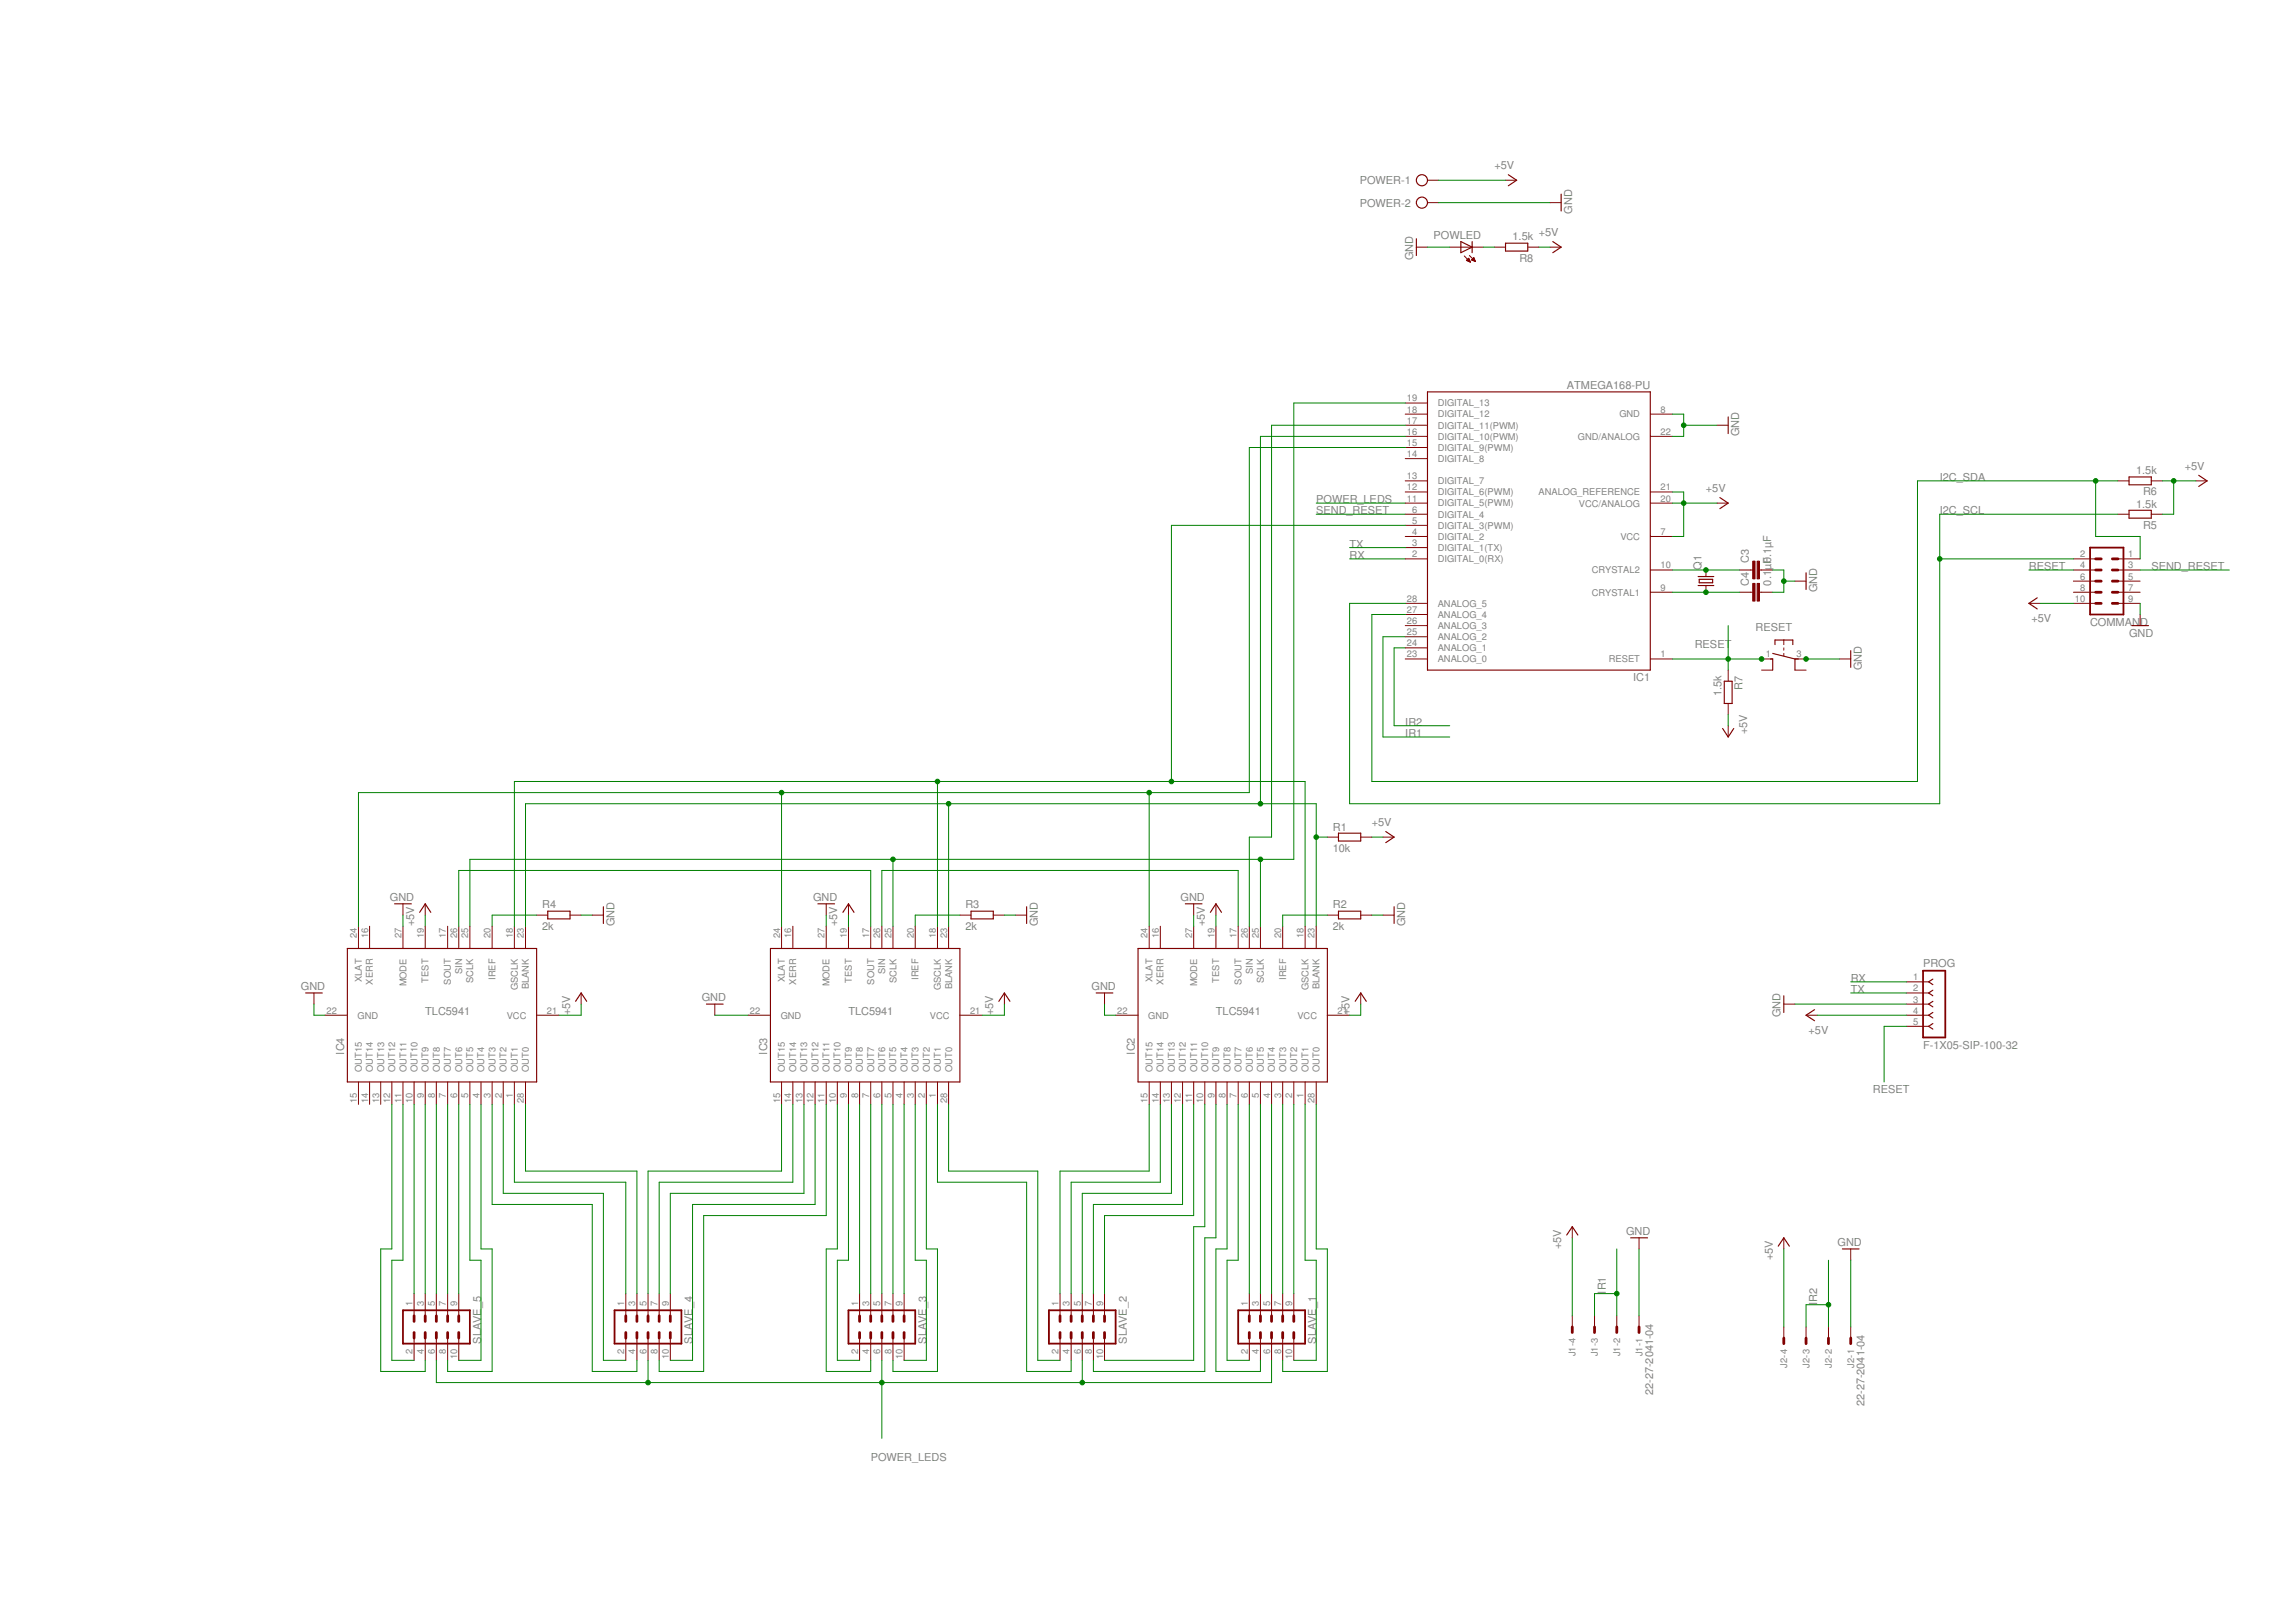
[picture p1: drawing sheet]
<svg xmlns="http://www.w3.org/2000/svg" width="297mm" height="210mm" viewBox="0 0 297 210" stroke-linecap="round" stroke-linejoin="round" font-family="sans-serif">
<defs><g id="words">
<g font-size="1.4" fill="#808080">
<text x="175.9" y="23.8">POWER-1</text>
<text x="193.3" y="21.9">+5V</text>
<text x="175.9" y="26.7">POWER-2</text>
<text x="203.4" y="27.7" transform="rotate(-90 203.4 27.7)">GND</text>
<text x="182.8" y="33.7" transform="rotate(-90 182.8 33.7)">GND</text>
<text x="185.5" y="31">POWLED</text>
<text x="195.7" y="31.1">1.5k</text>
<text x="196.6" y="33.8">R8</text>
<text x="199.1" y="30.5">+5V</text>
<text x="202.7" y="50.3">ATMEGA168-PU</text>
<text x="225" y="56.5" transform="rotate(-90 225 56.5)">GND</text>
<text x="170.3" y="65.1">POWER_LEDS</text>
<text x="220.7" y="63.7">+5V</text>
<text x="251" y="62.2">I2C_SDA</text>
<text x="276.4" y="65.7">1.5k</text>
<text x="276.4" y="61.4">1.5k</text>
<text x="277.2" y="64.1">R6</text>
<text x="282.6" y="60.8">+5V</text>
<text x="170.3" y="66.6">SEND_RESET</text>
<text x="174.6" y="70.9">TX</text>
<text x="251" y="66.6">I</text>
<text x="251.4" y="66.6">2C_SCL</text>
<text x="277.2" y="68.4">R5</text>
<text x="174.6" y="72.3">RX</text>
<text x="220.1" y="73.8" transform="rotate(-90 220.1 73.8)">Q1</text>
<text x="226.2" y="75.8" transform="rotate(-90 226.2 75.8)">C4</text>
<text x="226.2" y="72.9" transform="rotate(-90 226.2 72.9)">C3</text>
<text x="229.1" y="75.8" transform="rotate(-90 229.1 75.8)">0.1µF</text>
<text x="229.1" y="72.9" transform="rotate(-90 229.1 72.9)">0.1µF</text>
<text x="235.1" y="76.6" transform="rotate(-90 235.1 76.6)">GND</text>
<text x="262.5" y="73.8">RESET</text>
<text x="278.3" y="73.8">SEND_RESET</text>
<text x="219.3" y="83.8">RESET</text>
<text x="227.1" y="81.7">RESET</text>
<text x="262.8" y="80.5">+5V</text>
<text x="270.4" y="81">COMMAND</text>
<text x="275.4" y="82.4">GND</text>
<text x="211.3" y="88.2">IC1</text>
<text x="225.4" y="89.2" transform="rotate(-90 225.4 89.2)">R7</text>
<text x="240.9" y="86.7" transform="rotate(-90 240.9 86.7)">GND</text>
<text x="181.8" y="93.9">IR2</text>
<text x="181.8" y="95.4">IR1</text>
<text x="222.7" y="90.1" transform="rotate(-90 222.7 90.1)">1.5k</text>
<text x="226" y="95" transform="rotate(-90 226 95)">+5V</text>
<text x="172.4" y="107.5">R1</text>
<text x="177.5" y="106.9">+5V</text>
<text x="172.4" y="110.2">10k</text>
<text x="50.4" y="116.6">GND</text>
<text x="53.6" y="119.9" transform="rotate(-90 53.6 119.9)">+5V</text>
<text x="70.1" y="117.6">R4</text>
<text x="79.5" y="119.9" transform="rotate(-90 79.5 119.9)">GND</text>
<text x="105.2" y="116.6">GND</text>
<text x="108.3" y="119.9" transform="rotate(-90 108.3 119.9)">+5V</text>
<text x="124.9" y="117.6">R3</text>
<text x="134.3" y="119.9" transform="rotate(-90 134.3 119.9)">GND</text>
<text x="152.7" y="116.6">GND</text>
<text x="155.9" y="119.9" transform="rotate(-90 155.9 119.9)">+5V</text>
<text x="172.4" y="117.6">R2</text>
<text x="181.8" y="119.9" transform="rotate(-90 181.8 119.9)">GND</text>
<text x="70.1" y="120.3">2k</text>
<text x="124.9" y="120.3">2k</text>
<text x="172.4" y="120.3">2k</text>
<text x="248.8" y="125.2">PROG</text>
<text x="38.9" y="128.1">GND</text>
<text x="55" y="131.4">TLC5941</text>
<text x="73.7" y="131.4" transform="rotate(-90 73.7 131.4)">+5V</text>
<text x="90.8" y="129.5">GND</text>
<text x="109.8" y="131.4">TLC5941</text>
<text x="128.5" y="131.4" transform="rotate(-90 128.5 131.4)">+5V</text>
<text x="141.2" y="128.1">GND</text>
<text x="157.3" y="131.4">TLC5941</text>
<text x="174.6" y="131.4" transform="rotate(-90 174.6 131.4)">+5V</text>
<text x="230.4" y="131.6" transform="rotate(-90 230.4 131.6)">GND</text>
<text x="239.4" y="127.1">RX</text>
<text x="239.4" y="128.5">TX</text>
<text x="44.5" y="136.5" transform="rotate(-90 44.5 136.5)">IC4</text>
<text x="99.3" y="136.5" transform="rotate(-90 99.3 136.5)">IC3</text>
<text x="146.8" y="136.5" transform="rotate(-90 146.8 136.5)">IC2</text>
<text x="234" y="133.8">+5V</text>
<text x="248.8" y="135.7">F-1X05-SIP-100-32</text>
<text x="242.3" y="141.5">RESET</text>
<text x="202" y="161.6" transform="rotate(-90 202 161.6)">+5V</text>
<text x="210.4" y="159.8">GND</text>
<text x="237.7" y="161.2">GND</text>
<text x="207.7" y="167.4" transform="rotate(-90 207.7 167.4)">I</text>
<text x="207.7" y="167" transform="rotate(-90 207.7 167)">R1</text>
<text x="229.3" y="163.1" transform="rotate(-90 229.3 163.1)">+5V</text>
<text x="62.2" y="173.9" transform="rotate(-90 62.2 173.9)">SLAVE_5</text>
<text x="89.6" y="173.9" transform="rotate(-90 89.6 173.9)">SLAVE_4</text>
<text x="119.9" y="173.9" transform="rotate(-90 119.9 173.9)">SLAVE_3</text>
<text x="145.8" y="173.9" transform="rotate(-90 145.8 173.9)">SLAVE_2</text>
<text x="170.3" y="173.9" transform="rotate(-90 170.3 173.9)">SLAVE_1</text>
<text x="235.1" y="168.8" transform="rotate(-90 235.1 168.8)">I</text>
<text x="235.1" y="168.4" transform="rotate(-90 235.1 168.4)">R2</text>
<text x="213.9" y="180.5" transform="rotate(-90 213.9 180.5)">22-27-2041-04</text>
<text x="241.2" y="182" transform="rotate(-90 241.2 182)">22-27-2041-04</text>
<text x="112.6" y="189">POWER_LEDS</text>
</g>
<g font-size="1.2" fill="#808080">
<text x="182" y="51.9">19</text>
<text x="182" y="53.4">18</text>
<text x="186" y="52.6">DIGITAL_13</text>
<text x="214.8" y="53.4">8</text>
<text x="182" y="54.8">17</text>
<text x="182" y="56.3">16</text>
<text x="182" y="57.7">15</text>
<text x="182" y="59.1">14</text>
<text x="186" y="54">DIGITAL_12</text>
<text x="186" y="55.5">DIGITAL_11(PWM)</text>
<text x="186" y="56.9">DIGITAL_10(PWM)</text>
<text x="186" y="58.3">DIGITAL_9(PWM)</text>
<text x="186" y="59.8">DIGITAL_8</text>
<text x="204.1" y="56.9">GND/ANALOG</text>
<text x="209.5" y="54">GND</text>
<text x="214.8" y="56.3">22</text>
<text x="182" y="62">13</text>
<text x="182" y="63.5">12</text>
<text x="182" y="64.9">11</text>
<text x="186" y="62.7">DIGITAL_7</text>
<text x="186" y="64.1">DIGITAL_6(PWM)</text>
<text x="186" y="65.5">DIGITAL_5(PWM)</text>
<text x="199" y="64.1">ANALOG_REFERENCE</text>
<text x="204.3" y="65.5">VCC/ANALOG</text>
<text x="214.8" y="63.5">21</text>
<text x="214.8" y="64.9">20</text>
<text x="182.7" y="66.4">6</text>
<text x="182.7" y="67.8">5</text>
<text x="182.7" y="69.2">4</text>
<text x="182.7" y="70.7">3</text>
<text x="186" y="67">DIGITAL_4</text>
<text x="186" y="68.4">DIGITAL_3(PWM)</text>
<text x="186" y="69.9">DIGITAL_2</text>
<text x="186" y="71.3">DIGITAL_1(TX)</text>
<text x="209.6" y="69.9">VCC</text>
<text x="214.8" y="69.2">7</text>
<text x="182" y="77.9">28</text>
<text x="182.7" y="72.1">2</text>
<text x="186" y="72.7">DIGITAL_0(RX)</text>
<text x="205.9" y="74.2">CRYSTAL2</text>
<text x="205.9" y="77.1">CRYSTAL1</text>
<text x="214.8" y="73.6">10</text>
<text x="214.8" y="76.4">9</text>
<text x="268.4" y="77.9">10</text>
<text x="269.1" y="72.1">2</text>
<text x="269.1" y="73.6">4</text>
<text x="269.1" y="75">6</text>
<text x="269.1" y="76.4">8</text>
<text x="275.3" y="72.1">1</text>
<text x="275.3" y="73.6">3</text>
<text x="275.3" y="75">5</text>
<text x="275.3" y="76.4">7</text>
<text x="275.3" y="77.9">9</text>
<text x="182" y="79.3">27</text>
<text x="182" y="80.8">26</text>
<text x="182" y="82.2">25</text>
<text x="182" y="83.6">24</text>
<text x="186" y="78.5">ANALOG_5</text>
<text x="186" y="80">ANALOG_4</text>
<text x="186" y="81.4">ANALOG_3</text>
<text x="186" y="82.8">ANALOG_2</text>
<text x="182" y="85.1">23</text>
<text x="186" y="84.3">ANALOG_1</text>
<text x="186" y="85.7">ANALOG_0</text>
<text x="208.1" y="85.7">RESET</text>
<text x="214.8" y="85.1">1</text>
<text x="228.5" y="85.1">1</text>
<text x="232.4" y="85.1">3</text>
<text x="46.2" y="121.4" transform="rotate(-90 46.2 121.4)">24</text>
<text x="47.6" y="121.4" transform="rotate(-90 47.6 121.4)">16</text>
<text x="51.9" y="121.4" transform="rotate(-90 51.9 121.4)">27</text>
<text x="54.8" y="121.4" transform="rotate(-90 54.8 121.4)">19</text>
<text x="57.7" y="121.4" transform="rotate(-90 57.7 121.4)">17</text>
<text x="59.1" y="121.4" transform="rotate(-90 59.1 121.4)">26</text>
<text x="60.6" y="121.4" transform="rotate(-90 60.6 121.4)">25</text>
<text x="63.5" y="121.4" transform="rotate(-90 63.5 121.4)">20</text>
<text x="66.3" y="121.4" transform="rotate(-90 66.3 121.4)">18</text>
<text x="67.8" y="121.4" transform="rotate(-90 67.8 121.4)">23</text>
<text x="100.9" y="121.4" transform="rotate(-90 100.9 121.4)">24</text>
<text x="102.4" y="121.4" transform="rotate(-90 102.4 121.4)">16</text>
<text x="106.7" y="121.4" transform="rotate(-90 106.7 121.4)">27</text>
<text x="109.6" y="121.4" transform="rotate(-90 109.6 121.4)">19</text>
<text x="112.4" y="121.4" transform="rotate(-90 112.4 121.4)">17</text>
<text x="113.9" y="121.4" transform="rotate(-90 113.9 121.4)">26</text>
<text x="115.3" y="121.4" transform="rotate(-90 115.3 121.4)">25</text>
<text x="118.2" y="121.4" transform="rotate(-90 118.2 121.4)">20</text>
<text x="121.1" y="121.4" transform="rotate(-90 121.1 121.4)">18</text>
<text x="122.5" y="121.4" transform="rotate(-90 122.5 121.4)">23</text>
<text x="148.5" y="121.4" transform="rotate(-90 148.5 121.4)">24</text>
<text x="149.9" y="121.4" transform="rotate(-90 149.9 121.4)">16</text>
<text x="154.2" y="121.4" transform="rotate(-90 154.2 121.4)">27</text>
<text x="157.1" y="121.4" transform="rotate(-90 157.1 121.4)">19</text>
<text x="160" y="121.4" transform="rotate(-90 160 121.4)">17</text>
<text x="161.4" y="121.4" transform="rotate(-90 161.4 121.4)">26</text>
<text x="162.9" y="121.4" transform="rotate(-90 162.9 121.4)">25</text>
<text x="165.8" y="121.4" transform="rotate(-90 165.8 121.4)">20</text>
<text x="168.6" y="121.4" transform="rotate(-90 168.6 121.4)">18</text>
<text x="170.1" y="121.4" transform="rotate(-90 170.1 121.4)">23</text>
<text x="42.3" y="131.2">22</text>
<text x="46.3" y="131.8">GND</text>
<text x="46.8" y="127.1" transform="rotate(-90 46.8 127.1)">XLAT</text>
<text x="48.3" y="127.4" transform="rotate(-90 48.3 127.4)">XERR</text>
<text x="52.6" y="127.7" transform="rotate(-90 52.6 127.7)">MODE</text>
<text x="55.5" y="127.2" transform="rotate(-90 55.5 127.2)">TEST</text>
<text x="58.3" y="127.4" transform="rotate(-90 58.3 127.4)">SOUT</text>
<text x="59.8" y="126.1" transform="rotate(-90 59.8 126.1)">SIN</text>
<text x="61.2" y="127.2" transform="rotate(-90 61.2 127.2)">SCLK</text>
<text x="64.1" y="126.8" transform="rotate(-90 64.1 126.8)">IREF</text>
<text x="65.6" y="131.8">VCC</text>
<text x="67" y="128.1" transform="rotate(-90 67 128.1)">GSCLK</text>
<text x="68.4" y="128" transform="rotate(-90 68.4 128)">BLANK</text>
<text x="70.8" y="131.2">21</text>
<text x="97" y="131.2">22</text>
<text x="101" y="131.8">GND</text>
<text x="101.6" y="127.1" transform="rotate(-90 101.6 127.1)">XLAT</text>
<text x="103" y="127.4" transform="rotate(-90 103 127.4)">XERR</text>
<text x="107.3" y="127.7" transform="rotate(-90 107.3 127.7)">MODE</text>
<text x="110.2" y="127.2" transform="rotate(-90 110.2 127.2)">TEST</text>
<text x="113.1" y="127.4" transform="rotate(-90 113.1 127.4)">SOUT</text>
<text x="114.5" y="126.1" transform="rotate(-90 114.5 126.1)">SIN</text>
<text x="116" y="127.2" transform="rotate(-90 116 127.2)">SCLK</text>
<text x="118.8" y="126.8" transform="rotate(-90 118.8 126.8)">IREF</text>
<text x="120.3" y="131.8">VCC</text>
<text x="121.7" y="128.1" transform="rotate(-90 121.7 128.1)">GSCLK</text>
<text x="123.2" y="128" transform="rotate(-90 123.2 128)">BLANK</text>
<text x="125.5" y="131.2">21</text>
<text x="144.5" y="131.2">22</text>
<text x="148.5" y="131.8">GND</text>
<text x="149.1" y="127.1" transform="rotate(-90 149.1 127.1)">XLAT</text>
<text x="150.5" y="127.4" transform="rotate(-90 150.5 127.4)">XERR</text>
<text x="154.9" y="127.7" transform="rotate(-90 154.9 127.7)">MODE</text>
<text x="157.7" y="127.2" transform="rotate(-90 157.7 127.2)">TEST</text>
<text x="160.6" y="127.4" transform="rotate(-90 160.6 127.4)">SOUT</text>
<text x="162.1" y="126.1" transform="rotate(-90 162.1 126.1)">SIN</text>
<text x="163.5" y="127.2" transform="rotate(-90 163.5 127.2)">SCLK</text>
<text x="166.4" y="126.8" transform="rotate(-90 166.4 126.8)">IREF</text>
<text x="167.8" y="131.8">VCC</text>
<text x="169.3" y="128.1" transform="rotate(-90 169.3 128.1)">GSCLK</text>
<text x="170.7" y="128" transform="rotate(-90 170.7 128)">BLANK</text>
<text x="173" y="131.2">21</text>
<text x="247.5" y="126.9">1</text>
<text x="247.5" y="128.3">2</text>
<text x="247.5" y="129.7">3</text>
<text x="247.5" y="131.2">4</text>
<text x="247.5" y="132.6">5</text>
<text x="46.2" y="142.7" transform="rotate(-90 46.2 142.7)">15</text>
<text x="46.8" y="138.7" transform="rotate(-90 46.8 138.7)">OUT15</text>
<text x="47.6" y="142.7" transform="rotate(-90 47.6 142.7)">14</text>
<text x="48.2" y="138.7" transform="rotate(-90 48.2 138.7)">OUT14</text>
<text x="49.1" y="142.7" transform="rotate(-90 49.1 142.7)">13</text>
<text x="49.7" y="138.7" transform="rotate(-90 49.7 138.7)">OUT13</text>
<text x="50.5" y="142.7" transform="rotate(-90 50.5 142.7)">12</text>
<text x="51.1" y="138.7" transform="rotate(-90 51.1 138.7)">OUT12</text>
<text x="51.9" y="142.7" transform="rotate(-90 51.9 142.7)">11</text>
<text x="52.6" y="138.7" transform="rotate(-90 52.6 138.7)">OUT11</text>
<text x="53.4" y="142.7" transform="rotate(-90 53.4 142.7)">10</text>
<text x="54" y="138.7" transform="rotate(-90 54 138.7)">OUT10</text>
<text x="54.8" y="142" transform="rotate(-90 54.8 142)">9</text>
<text x="55.5" y="138.7" transform="rotate(-90 55.5 138.7)">OUT9</text>
<text x="56.3" y="142" transform="rotate(-90 56.3 142)">8</text>
<text x="56.9" y="138.7" transform="rotate(-90 56.9 138.7)">OUT8</text>
<text x="57.7" y="142" transform="rotate(-90 57.7 142)">7</text>
<text x="58.3" y="138.7" transform="rotate(-90 58.3 138.7)">OUT7</text>
<text x="59.1" y="142" transform="rotate(-90 59.1 142)">6</text>
<text x="59.8" y="138.7" transform="rotate(-90 59.8 138.7)">OUT6</text>
<text x="60.6" y="142" transform="rotate(-90 60.6 142)">5</text>
<text x="61.2" y="138.7" transform="rotate(-90 61.2 138.7)">OUT5</text>
<text x="62" y="142" transform="rotate(-90 62 142)">4</text>
<text x="62.7" y="138.7" transform="rotate(-90 62.7 138.7)">OUT4</text>
<text x="63.5" y="142" transform="rotate(-90 63.5 142)">3</text>
<text x="64.1" y="138.7" transform="rotate(-90 64.1 138.7)">OUT3</text>
<text x="64.9" y="142" transform="rotate(-90 64.9 142)">2</text>
<text x="65.5" y="138.7" transform="rotate(-90 65.5 138.7)">OUT2</text>
<text x="66.3" y="142" transform="rotate(-90 66.3 142)">1</text>
<text x="67" y="138.7" transform="rotate(-90 67 138.7)">OUT1</text>
<text x="67.8" y="142.7" transform="rotate(-90 67.8 142.7)">28</text>
<text x="68.4" y="138.7" transform="rotate(-90 68.4 138.7)">OUT0</text>
<text x="100.9" y="142.7" transform="rotate(-90 100.9 142.7)">15</text>
<text x="101.6" y="138.7" transform="rotate(-90 101.6 138.7)">OUT15</text>
<text x="102.4" y="142.7" transform="rotate(-90 102.4 142.7)">14</text>
<text x="103" y="138.7" transform="rotate(-90 103 138.7)">OUT14</text>
<text x="103.8" y="142.7" transform="rotate(-90 103.8 142.7)">13</text>
<text x="104.4" y="138.7" transform="rotate(-90 104.4 138.7)">OUT13</text>
<text x="105.2" y="142.7" transform="rotate(-90 105.2 142.7)">12</text>
<text x="105.9" y="138.7" transform="rotate(-90 105.9 138.7)">OUT12</text>
<text x="106.7" y="142.7" transform="rotate(-90 106.7 142.7)">11</text>
<text x="107.3" y="138.7" transform="rotate(-90 107.3 138.7)">OUT11</text>
<text x="108.1" y="142.7" transform="rotate(-90 108.1 142.7)">10</text>
<text x="108.8" y="138.7" transform="rotate(-90 108.8 138.7)">OUT10</text>
<text x="109.6" y="142" transform="rotate(-90 109.6 142)">9</text>
<text x="110.2" y="138.7" transform="rotate(-90 110.2 138.7)">OUT9</text>
<text x="111" y="142" transform="rotate(-90 111 142)">8</text>
<text x="111.6" y="138.7" transform="rotate(-90 111.6 138.7)">OUT8</text>
<text x="112.4" y="142" transform="rotate(-90 112.4 142)">7</text>
<text x="113.1" y="138.7" transform="rotate(-90 113.1 138.7)">OUT7</text>
<text x="113.9" y="142" transform="rotate(-90 113.9 142)">6</text>
<text x="114.5" y="138.7" transform="rotate(-90 114.5 138.7)">OUT6</text>
<text x="115.3" y="142" transform="rotate(-90 115.3 142)">5</text>
<text x="116" y="138.7" transform="rotate(-90 116 138.7)">OUT5</text>
<text x="116.8" y="142" transform="rotate(-90 116.8 142)">4</text>
<text x="117.4" y="138.7" transform="rotate(-90 117.4 138.7)">OUT4</text>
<text x="118.2" y="142" transform="rotate(-90 118.2 142)">3</text>
<text x="118.8" y="138.7" transform="rotate(-90 118.8 138.7)">OUT3</text>
<text x="119.6" y="142" transform="rotate(-90 119.6 142)">2</text>
<text x="120.3" y="138.7" transform="rotate(-90 120.3 138.7)">OUT2</text>
<text x="121.1" y="142" transform="rotate(-90 121.1 142)">1</text>
<text x="121.7" y="138.7" transform="rotate(-90 121.7 138.7)">OUT1</text>
<text x="122.5" y="142.7" transform="rotate(-90 122.5 142.7)">28</text>
<text x="123.2" y="138.7" transform="rotate(-90 123.2 138.7)">OUT0</text>
<text x="148.5" y="142.7" transform="rotate(-90 148.5 142.7)">15</text>
<text x="149.1" y="138.7" transform="rotate(-90 149.1 138.7)">OUT15</text>
<text x="149.9" y="142.7" transform="rotate(-90 149.9 142.7)">14</text>
<text x="150.5" y="138.7" transform="rotate(-90 150.5 138.7)">OUT14</text>
<text x="151.3" y="142.7" transform="rotate(-90 151.3 142.7)">13</text>
<text x="152" y="138.7" transform="rotate(-90 152 138.7)">OUT13</text>
<text x="152.8" y="142.7" transform="rotate(-90 152.8 142.7)">12</text>
<text x="153.4" y="138.7" transform="rotate(-90 153.4 138.7)">OUT12</text>
<text x="154.2" y="142.7" transform="rotate(-90 154.2 142.7)">11</text>
<text x="154.9" y="138.7" transform="rotate(-90 154.9 138.7)">OUT11</text>
<text x="155.7" y="142.7" transform="rotate(-90 155.7 142.7)">10</text>
<text x="156.3" y="138.7" transform="rotate(-90 156.3 138.7)">OUT10</text>
<text x="157.1" y="142" transform="rotate(-90 157.1 142)">9</text>
<text x="157.7" y="138.7" transform="rotate(-90 157.7 138.7)">OUT9</text>
<text x="158.5" y="142" transform="rotate(-90 158.5 142)">8</text>
<text x="159.2" y="138.7" transform="rotate(-90 159.2 138.7)">OUT8</text>
<text x="160" y="142" transform="rotate(-90 160 142)">7</text>
<text x="160.6" y="138.7" transform="rotate(-90 160.6 138.7)">OUT7</text>
<text x="161.4" y="142" transform="rotate(-90 161.4 142)">6</text>
<text x="162.1" y="138.7" transform="rotate(-90 162.1 138.7)">OUT6</text>
<text x="162.9" y="142" transform="rotate(-90 162.9 142)">5</text>
<text x="163.5" y="138.7" transform="rotate(-90 163.5 138.7)">OUT5</text>
<text x="164.3" y="142" transform="rotate(-90 164.3 142)">4</text>
<text x="164.9" y="138.7" transform="rotate(-90 164.9 138.7)">OUT4</text>
<text x="165.8" y="142" transform="rotate(-90 165.8 142)">3</text>
<text x="166.4" y="138.7" transform="rotate(-90 166.4 138.7)">OUT3</text>
<text x="167.2" y="142" transform="rotate(-90 167.2 142)">2</text>
<text x="167.8" y="138.7" transform="rotate(-90 167.8 138.7)">OUT2</text>
<text x="168.6" y="142" transform="rotate(-90 168.6 142)">1</text>
<text x="169.3" y="138.7" transform="rotate(-90 169.3 138.7)">OUT1</text>
<text x="170.1" y="142.7" transform="rotate(-90 170.1 142.7)">28</text>
<text x="170.7" y="138.7" transform="rotate(-90 170.7 138.7)">OUT0</text>
<text x="53.4" y="169" transform="rotate(-90 53.4 169)">1</text>
<text x="54.8" y="169" transform="rotate(-90 54.8 169)">3</text>
<text x="56.3" y="169" transform="rotate(-90 56.3 169)">5</text>
<text x="57.7" y="169" transform="rotate(-90 57.7 169)">7</text>
<text x="59.1" y="169" transform="rotate(-90 59.1 169)">9</text>
<text x="80.8" y="169" transform="rotate(-90 80.8 169)">1</text>
<text x="82.2" y="169" transform="rotate(-90 82.2 169)">3</text>
<text x="83.6" y="169" transform="rotate(-90 83.6 169)">5</text>
<text x="85.1" y="169" transform="rotate(-90 85.1 169)">7</text>
<text x="86.5" y="169" transform="rotate(-90 86.5 169)">9</text>
<text x="111" y="169" transform="rotate(-90 111 169)">1</text>
<text x="112.4" y="169" transform="rotate(-90 112.4 169)">3</text>
<text x="113.9" y="169" transform="rotate(-90 113.9 169)">5</text>
<text x="115.3" y="169" transform="rotate(-90 115.3 169)">7</text>
<text x="116.8" y="169" transform="rotate(-90 116.8 169)">9</text>
<text x="136.9" y="169" transform="rotate(-90 136.9 169)">1</text>
<text x="138.4" y="169" transform="rotate(-90 138.4 169)">3</text>
<text x="139.8" y="169" transform="rotate(-90 139.8 169)">5</text>
<text x="141.3" y="169" transform="rotate(-90 141.3 169)">7</text>
<text x="142.7" y="169" transform="rotate(-90 142.7 169)">9</text>
<text x="161.4" y="169" transform="rotate(-90 161.4 169)">1</text>
<text x="162.9" y="169" transform="rotate(-90 162.9 169)">3</text>
<text x="164.3" y="169" transform="rotate(-90 164.3 169)">5</text>
<text x="165.8" y="169" transform="rotate(-90 165.8 169)">7</text>
<text x="167.2" y="169" transform="rotate(-90 167.2 169)">9</text>
<text x="53.4" y="175.2" transform="rotate(-90 53.4 175.2)">2</text>
<text x="54.8" y="175.2" transform="rotate(-90 54.8 175.2)">4</text>
<text x="56.3" y="175.2" transform="rotate(-90 56.3 175.2)">6</text>
<text x="57.7" y="175.2" transform="rotate(-90 57.7 175.2)">8</text>
<text x="59.1" y="175.8" transform="rotate(-90 59.1 175.8)">10</text>
<text x="80.8" y="175.2" transform="rotate(-90 80.8 175.2)">2</text>
<text x="82.2" y="175.2" transform="rotate(-90 82.2 175.2)">4</text>
<text x="83.6" y="175.2" transform="rotate(-90 83.6 175.2)">6</text>
<text x="85.1" y="175.2" transform="rotate(-90 85.1 175.2)">8</text>
<text x="86.5" y="175.8" transform="rotate(-90 86.5 175.8)">10</text>
<text x="111" y="175.2" transform="rotate(-90 111 175.2)">2</text>
<text x="112.4" y="175.2" transform="rotate(-90 112.4 175.2)">4</text>
<text x="113.9" y="175.2" transform="rotate(-90 113.9 175.2)">6</text>
<text x="115.3" y="175.2" transform="rotate(-90 115.3 175.2)">8</text>
<text x="116.8" y="175.8" transform="rotate(-90 116.8 175.8)">10</text>
<text x="136.9" y="175.2" transform="rotate(-90 136.9 175.2)">2</text>
<text x="138.4" y="175.2" transform="rotate(-90 138.4 175.2)">4</text>
<text x="139.8" y="175.2" transform="rotate(-90 139.8 175.2)">6</text>
<text x="141.3" y="175.2" transform="rotate(-90 141.3 175.2)">8</text>
<text x="142.7" y="175.8" transform="rotate(-90 142.7 175.8)">10</text>
<text x="161.4" y="175.2" transform="rotate(-90 161.4 175.2)">2</text>
<text x="162.9" y="175.2" transform="rotate(-90 162.9 175.2)">4</text>
<text x="164.3" y="175.2" transform="rotate(-90 164.3 175.2)">6</text>
<text x="165.8" y="175.2" transform="rotate(-90 165.8 175.2)">8</text>
<text x="167.2" y="175.8" transform="rotate(-90 167.2 175.8)">10</text>
<text x="203.8" y="175.5" transform="rotate(-90 203.8 175.5)">J1-4</text>
<text x="206.7" y="175.5" transform="rotate(-90 206.7 175.5)">J1-3</text>
<text x="209.6" y="175.5" transform="rotate(-90 209.6 175.5)">J1-2</text>
<text x="212.5" y="175.5" transform="rotate(-90 212.5 175.5)">J1-1</text>
<text x="231.2" y="177" transform="rotate(-90 231.2 177)">J2-4</text>
<text x="234.1" y="177" transform="rotate(-90 234.1 177)">J2-3</text>
<text x="237" y="177" transform="rotate(-90 237 177)">J2-2</text>
<text x="239.9" y="177" transform="rotate(-90 239.9 177)">J2-1</text>
</g>
</g></defs>
<g fill="#800000" stroke="#800000" stroke-width=".13">
<path d="M170.3 140v2.9z"/>
<path d="M168.8 140v2.9z"/>
<path d="M167.4 140v2.9z"/>
<path d="M165.9 140v2.9z"/>
<path d="M164.5 140v2.9z"/>
<path d="M163.1 140v2.9z"/>
<path d="M161.6 140v2.9z"/>
<path d="M160.2 140v2.9z"/>
<path d="M158.7 140v2.9z"/>
<path d="M157.3 140v2.9z"/>
<path d="M155.9 140v2.9z"/>
<path d="M154.4 140v2.9z"/>
<path d="M153 140v2.9z"/>
<path d="M151.6 140v2.9z"/>
<path d="M150.1 140v2.9z"/>
<path d="M148.7 140v2.9z"/>
<path d="M170.3 119.9v2.8z"/>
<path d="M144.3 131.4h2.9z"/>
<path d="M168.8 119.9v2.8z"/>
<path d="M165.9 119.9v2.8z"/>
<path d="M163.1 119.9v2.8z"/>
<path d="M161.6 119.9v2.8z"/>
<path d="M160.2 119.9v2.8z"/>
<path d="M157.3 119.9v2.8z"/>
<path d="M171.7 131.4h2.9z"/>
<path d="M154.4 119.9v2.8z"/>
<path d="M148.7 119.9v2.8z"/>
<path d="M150.1 119.9v2.8z"/>
<path d="M122.7 140v2.9z"/>
<path d="M121.3 140v2.9z"/>
<path d="M119.8 140v2.9z"/>
<path d="M118.4 140v2.9z"/>
<path d="M117 140v2.9z"/>
<path d="M115.5 140v2.9z"/>
<path d="M114.1 140v2.9z"/>
<path d="M112.6 140v2.9z"/>
<path d="M111.2 140v2.9z"/>
<path d="M109.8 140v2.9z"/>
<path d="M108.3 140v2.9z"/>
<path d="M106.9 140v2.9z"/>
<path d="M105.5 140v2.9z"/>
<path d="M104 140v2.9z"/>
<path d="M102.6 140v2.9z"/>
<path d="M101.1 140v2.9z"/>
<path d="M122.7 119.9v2.8z"/>
<path d="M96.8 131.4h2.9z"/>
<path d="M121.3 119.9v2.8z"/>
<path d="M118.4 119.9v2.8z"/>
<path d="M115.5 119.9v2.8z"/>
<path d="M114.1 119.9v2.8z"/>
<path d="M112.6 119.9v2.8z"/>
<path d="M109.8 119.9v2.8z"/>
<path d="M124.2 131.4h2.9z"/>
<path d="M106.9 119.9v2.8z"/>
<path d="M101.1 119.9v2.8z"/>
<path d="M102.6 119.9v2.8z"/>
<path d="M68 140v2.9z"/>
<path d="M66.5 140v2.9z"/>
<path d="M65.1 140v2.9z"/>
<path d="M63.7 140v2.9z"/>
<path d="M62.2 140v2.9z"/>
<path d="M60.8 140v2.9z"/>
<path d="M59.4 140v2.9z"/>
<path d="M57.9 140v2.9z"/>
<path d="M56.5 140v2.9z"/>
<path d="M55 140v2.9z"/>
<path d="M53.6 140v2.9z"/>
<path d="M52.1 140v2.9z"/>
<path d="M50.7 140v2.9z"/>
<path d="M49.3 140v2.9z"/>
<path d="M47.8 140v2.9z"/>
<path d="M46.4 140v2.9z"/>
<path d="M68 119.9v2.8z"/>
<path d="M42.1 131.4h2.8z"/>
<path d="M66.5 119.9v2.8z"/>
<path d="M63.7 119.9v2.8z"/>
<path d="M60.8 119.9v2.8z"/>
<path d="M59.4 119.9v2.8z"/>
<path d="M57.9 119.9v2.8z"/>
<path d="M55 119.9v2.8z"/>
<path d="M69.4 131.4h2.9z"/>
<path d="M52.1 119.9v2.8z"/>
<path d="M46.4 119.9v2.8z"/>
<path d="M47.8 119.9v2.8z"/>
<path d="M154.4 117v1.4z"/>
<path d="M106.9 117v1.4z"/>
<path d="M52.1 117v1.4z"/>
<path d="M142.9 128.5v1.4z"/>
<path d="M92.5 129.9v1.5z"/>
<path d="M40.6 128.5v1.4z"/>
<path d="M75.2 128.5v1.4z"/>
<path d="M129.9 128.5v1.4z"/>
<path d="M176 128.5v1.4z"/>
<path d="M157.3 117v1.4z"/>
<path d="M109.8 117v1.4z"/>
<path d="M55 117v1.4z"/>
<path d="M176 108.3h1.5z"/>
<path d="M171.7 108.3h1.5z"/>
<path d="M176 118.4h1.5z"/>
<path d="M171.7 118.4h1.5z"/>
<path d="M178.9 108.3h1.5z"/>
<path d="M178.9 118.4h1.5z"/>
<path d="M128.5 118.4h1.4z"/>
<path d="M124.2 118.4h1.4z"/>
<path d="M73.7 118.4h1.5z"/>
<path d="M69.4 118.4h1.5z"/>
<path d="M131.4 118.4h1.4z"/>
<path d="M76.6 118.4h1.5z"/>
<path d="M276.9 79.5v1.5z"/>
<path d="M161.6 167.4v2.9z"/>
<path d="M161.6 173.2v2.8z"/>
<path d="M163.1 167.4v2.9z"/>
<path d="M163.1 173.2v2.8z"/>
<path d="M164.5 167.4v2.9z"/>
<path d="M164.5 173.2v2.8z"/>
<path d="M165.9 167.4v2.9z"/>
<path d="M165.9 173.2v2.8z"/>
<path d="M167.4 167.4v2.9z"/>
<path d="M167.4 173.2v2.8z"/>
<path d="M137.1 167.4v2.9z"/>
<path d="M137.1 173.2v2.8z"/>
<path d="M138.6 167.4v2.9z"/>
<path d="M138.6 173.2v2.8z"/>
<path d="M140 167.4v2.9z"/>
<path d="M140 173.2v2.8z"/>
<path d="M141.5 167.4v2.9z"/>
<path d="M141.5 173.2v2.8z"/>
<path d="M142.9 167.4v2.9z"/>
<path d="M142.9 173.2v2.8z"/>
<path d="M111.2 167.4v2.9z"/>
<path d="M111.2 173.2v2.8z"/>
<path d="M112.6 167.4v2.9z"/>
<path d="M112.6 173.2v2.8z"/>
<path d="M114.1 167.4v2.9z"/>
<path d="M114.1 173.2v2.8z"/>
<path d="M115.5 167.4v2.9z"/>
<path d="M115.5 173.2v2.8z"/>
<path d="M117 167.4v2.9z"/>
<path d="M117 173.2v2.8z"/>
<path d="M81 167.4v2.9z"/>
<path d="M81 173.2v2.8z"/>
<path d="M82.4 167.4v2.9z"/>
<path d="M82.4 173.2v2.8z"/>
<path d="M83.8 167.4v2.9z"/>
<path d="M83.8 173.2v2.8z"/>
<path d="M85.3 167.4v2.9z"/>
<path d="M85.3 173.2v2.8z"/>
<path d="M86.7 167.4v2.9z"/>
<path d="M86.7 173.2v2.8z"/>
<path d="M53.6 167.4v2.9z"/>
<path d="M53.6 173.2v2.8z"/>
<path d="M55 167.4v2.9z"/>
<path d="M55 173.2v2.8z"/>
<path d="M56.5 167.4v2.9z"/>
<path d="M56.5 173.2v2.8z"/>
<path d="M57.9 167.4v2.9z"/>
<path d="M57.9 173.2v2.8z"/>
<path d="M59.4 167.4v2.9z"/>
<path d="M59.4 173.2v2.8z"/>
<path d="M274 72.3h2.9z"/>
<path d="M268.2 72.3h2.9z"/>
<path d="M274 73.8h2.9z"/>
<path d="M268.2 73.8h2.9z"/>
<path d="M274 75.2h2.9z"/>
<path d="M268.2 75.2h2.9z"/>
<path d="M274 76.6h2.9z"/>
<path d="M268.2 76.6h2.9z"/>
<path d="M274 78.1h2.9z"/>
<path d="M268.2 78.1h2.9z"/>
<path d="M274 66.5h1.4z"/>
<path d="M278.3 66.5h1.5z"/>
<path d="M274 62.2h1.4z"/>
<path d="M278.3 62.2h1.5z"/>
<path d="M181.8 52.2h2.9z"/>
<path d="M213.5 73.8h2.9z"/>
<path d="M213.5 76.6h2.9z"/>
<path d="M213.5 53.6h2.9z"/>
<path d="M213.5 69.4h2.9z"/>
<path d="M213.5 56.5h2.9z"/>
<path d="M213.5 63.7h2.9z"/>
<path d="M213.5 65.1h2.9z"/>
<path d="M181.8 53.6h2.9z"/>
<path d="M181.8 55h2.9z"/>
<path d="M181.8 56.5h2.9z"/>
<path d="M181.8 57.9h2.9z"/>
<path d="M181.8 59.4h2.9z"/>
<path d="M181.8 62.2h2.9z"/>
<path d="M181.8 63.7h2.9z"/>
<path d="M181.8 65.1h2.9z"/>
<path d="M181.8 66.5h2.9z"/>
<path d="M181.8 68h2.9z"/>
<path d="M181.8 69.4h2.9z"/>
<path d="M181.8 70.9h2.9z"/>
<path d="M181.8 72.3h2.9z"/>
<path d="M181.8 78.1h2.9z"/>
<path d="M181.8 79.5h2.9z"/>
<path d="M181.8 81h2.9z"/>
<path d="M181.8 82.4h2.9z"/>
<path d="M181.8 83.8h2.9z"/>
<path d="M181.8 85.3h2.9z"/>
<path d="M213.5 85.3h2.9z"/>
<path d="M222.1 55h1.5z"/>
<path d="M230.8 82.8v.6z"/>
<path d="M230.8 83.8v.3z"/>
<path d="M230.8 84.6v.3z"/>
<path d="M227.9 85.3h1.4z"/>
<path d="M232.2 85.3h1.5z"/>
<path d="M227.9 86.7h1.4z"/>
<path d="M232.2 86.7h1.5z"/>
<path d="M223.6 91v1.5z"/>
<path d="M223.6 86.7v1.5z"/>
<path d="M223.6 93.9v1.5z"/>
<path d="M238 85.3h1.4z"/>
<path d="M225 73.8h1.5z"/>
<path d="M227.9 73.8h1.4z"/>
<path d="M226.5 73.8h.3z"/>
<path d="M227.6 73.8h.3z"/>
<path d="M225 76.6h1.5z"/>
<path d="M227.9 76.6h1.4z"/>
<path d="M226.5 76.6h.3z"/>
<path d="M227.6 76.6h.3z"/>
<path d="M284.1 62.2h1.4z"/>
<path d="M232.2 75.2h1.5z"/>
<path d="M220.7 73.8v.8z"/>
<path d="M220.7 75.8v.8z"/>
<path d="M184.7 23.3h1.4z"/>
<path d="M184.7 26.2h1.4z"/>
<path d="M200.5 26.2h1.5z"/>
<path d="M246.6 127.1h2.9z"/>
<path d="M246.6 128.5h2.9z"/>
<path d="M246.6 129.9h2.9z"/>
<path d="M246.6 131.4h2.9z"/>
<path d="M246.6 132.8h2.9z"/>
<path d="M230.8 129.9h1.4z"/>
<path d="M233.7 131.4h1.4z"/>
<path d="M194.8 23.3h1.4z"/>
<path d="M183.2 32h1.5z"/>
<path d="M200.5 32h1.5z"/>
<path d="M193.3 32h1.5z"/>
<path d="M197.7 32h1.4z"/>
<path d="M190.5 32h1.4z"/>
<path d="M187.6 32h1.4z"/>
<path d="M189 32h1.5z"/>
<path d="M189.4 33.1l.8 .8z"/>
<path d="M190.1 33.1l.8 .7z"/>
<path d="M189.7 33.7l.5 .2z"/>
<path d="M189.7 33.7l.3-.3z"/>
<path d="M190 33.4l.2 .5z"/>
<path d="M190.1 33.9h.1z"/>
<path d="M190 33.8h.2z"/>
<path d="M189.9 33.8h.3z"/>
<path d="M189.7 33.7h.4z"/>
<path d="M189.8 33.7h.3z"/>
<path d="M189.8 33.6h.3z"/>
<path d="M189.9 33.5h.2z"/>
<path d="M190.4 33.6l.5 .2z"/>
<path d="M190.4 33.6l.3-.3z"/>
<path d="M190.7 33.3l.2 .5z"/>
<path d="M190.7 33.8h.1z"/>
<path d="M190.6 33.7h.2z"/>
<path d="M190.4 33.7h.4z"/>
<path d="M190.4 33.6h.4z"/>
<path d="M190.5 33.5h.3z"/>
<path d="M190.5 33.5h.2z"/>
<path d="M190.6 33.4h.1z"/>
<path d="M262.5 78.1h1.4z"/>
<path d="M222.1 65.1h1.5z"/>
<path d="M212 170.3v1.4z"/>
<path d="M209.2 170.3v1.4z"/>
<path d="M206.3 170.3v1.4z"/>
<path d="M203.4 170.3v1.4z"/>
<path d="M239.4 171.7v1.5z"/>
<path d="M236.6 171.7v1.5z"/>
<path d="M233.7 171.7v1.5z"/>
<path d="M230.8 171.7v1.5z"/>
<path d="M239.4 161.6v1.5z"/>
<path d="M212 160.2v1.4z"/>
<path d="M203.4 158.7v1.5z"/>
<path d="M230.8 160.2v1.4z"/>
</g>
<g fill="#800000" stroke="#800000" stroke-width=".15">
<path d="M171.7 122.7v17.3z"/>
<path d="M147.2 140h24.5z"/>
<path d="M147.2 122.7v17.3z"/>
<path d="M147.2 122.7h24.5z"/>
<path d="M124.2 122.7v17.3z"/>
<path d="M99.7 140h24.5z"/>
<path d="M99.7 122.7v17.3z"/>
<path d="M99.7 122.7h24.5z"/>
<path d="M69.4 122.7v17.3z"/>
<path d="M44.9 140h24.5z"/>
<path d="M44.9 122.7v17.3z"/>
<path d="M44.9 122.7h24.5z"/>
<path d="M153.3 117h2.2z"/>
<path d="M105.8 117h2.2z"/>
<path d="M51.1 117h2.1z"/>
<path d="M141.8 128.5h2.2z"/>
<path d="M91.4 129.9h2.2z"/>
<path d="M39.5 128.5h2.2z"/>
<path d="M75.2 128.5l.7 1.1z"/>
<path d="M75.2 128.5l-.7 1.1z"/>
<path d="M129.9 128.5l.8 1.1z"/>
<path d="M129.9 128.5l-.7 1.1z"/>
<path d="M176 128.5l.8 1.1z"/>
<path d="M176 128.5l-.7 1.1z"/>
<path d="M157.3 117l.7 1.1z"/>
<path d="M157.3 117l-.7 1.1z"/>
<path d="M109.8 117l.7 1.1z"/>
<path d="M109.8 117l-.8 1.1z"/>
<path d="M55 117l.7 1.1z"/>
<path d="M55 117l-.7 1.1z"/>
<path d="M173.2 108.8h2.8z"/>
<path d="M173.2 107.8h2.8z"/>
<path d="M176 107.8v1z"/>
<path d="M173.2 107.8v1z"/>
<path d="M173.2 118.9h2.8z"/>
<path d="M173.2 117.9h2.8z"/>
<path d="M176 117.9v1z"/>
<path d="M173.2 117.9v1z"/>
<path d="M179.3 109l1.1-.7z"/>
<path d="M179.3 107.6l1.1 .7z"/>
<path d="M180.4 117.3v2.2z"/>
<path d="M125.6 118.9h2.9z"/>
<path d="M125.6 117.9h2.9z"/>
<path d="M128.5 117.9v1z"/>
<path d="M125.6 117.9v1z"/>
<path d="M70.9 118.9h2.8z"/>
<path d="M70.9 117.9h2.8z"/>
<path d="M73.7 117.9v1z"/>
<path d="M70.9 117.9v1z"/>
<path d="M132.8 117.3v2.2z"/>
<path d="M78.1 117.3v2.2z"/>
<path d="M275.8 81h2.2z"/>
<path d="M275.4 66h2.9z"/>
<path d="M275.4 67.1h2.9z"/>
<path d="M275.4 66v1.1z"/>
<path d="M278.3 66v1.1z"/>
<path d="M275.4 61.7h2.9z"/>
<path d="M275.4 62.7h2.9z"/>
<path d="M275.4 61.7v1z"/>
<path d="M278.3 61.7v1z"/>
<path d="M184.7 86.7h28.8z"/>
<path d="M184.7 50.7v36z"/>
<path d="M184.7 50.7h28.8z"/>
<path d="M213.5 50.7v36z"/>
<path d="M223.6 54v2.1z"/>
<path d="M229.1 85.3h.2z"/>
<path d="M232.2 85.3h.5z"/>
<path d="M229.3 84.6l2.9 .7z"/>
<path d="M229.6 82.8v.6z"/>
<path d="M229.6 82.8h1.2z"/>
<path d="M230.8 82.8h1.1z"/>
<path d="M231.9 82.8v.6z"/>
<path d="M229.3 85.3v1.4z"/>
<path d="M232.2 85.3v1.4z"/>
<path d="M223.1 88.2v2.8z"/>
<path d="M224.1 88.2v2.8z"/>
<path d="M223.1 91h1z"/>
<path d="M223.1 88.2h1z"/>
<path d="M222.9 94.3l.7 1.1z"/>
<path d="M224.3 94.3l-.7 1.1z"/>
<path d="M239.4 84.2v2.2z"/>
<path d="M284.5 62.9l1-.7z"/>
<path d="M284.5 61.5l1 .7z"/>
<path d="M233.7 74.1v2.2z"/>
<path d="M219.8 75.4h1.8z"/>
<path d="M221.6 75v.4z"/>
<path d="M219.8 75h1.8z"/>
<path d="M219.8 75v.4z"/>
<path d="M219.7 74.6h2z"/>
<path d="M219.7 75.8h2z"/>
<path d="M202 25.1v2.2z"/>
<path d="M249.5 127.1l.6 .3z"/>
<path d="M249.5 127.1l.6-.4z"/>
<path d="M249.5 128.5l.6 .4z"/>
<path d="M249.5 128.5l.6-.4z"/>
<path d="M249.5 129.9l.6 .4z"/>
<path d="M249.5 129.9l.6-.3z"/>
<path d="M249.5 131.4l.6 .3z"/>
<path d="M249.5 131.4l.6-.4z"/>
<path d="M249.5 132.8l.6 .4z"/>
<path d="M249.5 132.8l.6-.3z"/>
<path d="M230.8 128.9v2.1z"/>
<path d="M233.7 131.4l1.1-.7z"/>
<path d="M233.7 131.4l1.1 .7z"/>
<path d="M195.1 24l1.1-.7z"/>
<path d="M195.1 22.6l1.1 .7z"/>
<path d="M183.2 30.9v2.2z"/>
<path d="M200.9 32.7l1.1-.7z"/>
<path d="M200.9 31.3l1.1 .7z"/>
<path d="M194.8 31.5h2.9z"/>
<path d="M194.8 32.5h2.9z"/>
<path d="M194.8 31.5v1z"/>
<path d="M197.7 31.5v1z"/>
<path d="M189 31.3l1.5 .7z"/>
<path d="M189 32.7l1.5-.7z"/>
<path d="M190.5 31.3v.7z"/>
<path d="M190.5 32v.7z"/>
<path d="M189 31.3v.7z"/>
<path d="M189 32v.7z"/>
<path d="M262.5 78.1l1.1-.7z"/>
<path d="M262.5 78.1l1.1 .7z"/>
<path d="M222.5 65.8l1.1-.7z"/>
<path d="M222.5 64.4l1.1 .7z"/>
<path d="M238.4 161.6h2.1z"/>
<path d="M211 160.2h2.1z"/>
<path d="M203.4 158.7l.7 1.1z"/>
<path d="M203.4 158.7l-.7 1.1z"/>
<path d="M230.8 160.2l.7 1.1z"/>
<path d="M230.8 160.2l-.7 1.1z"/>
</g>
<g fill="#800000" stroke="#800000" stroke-width=".23">
<path d="M160.2 169.6v4.3z"/>
<path d="M160.2 173.9h8.6z"/>
<path d="M160.2 169.6h8.6z"/>
<path d="M168.8 169.6v4.3z"/>
<path d="M135.7 169.6v4.3z"/>
<path d="M135.7 173.9h8.6z"/>
<path d="M135.7 169.6h8.6z"/>
<path d="M144.3 169.6v4.3z"/>
<path d="M109.8 169.6v4.3z"/>
<path d="M109.8 173.9h8.6z"/>
<path d="M109.8 169.6h8.6z"/>
<path d="M118.4 169.6v4.3z"/>
<path d="M79.5 169.6v4.3z"/>
<path d="M79.5 173.9h8.7z"/>
<path d="M79.5 169.6h8.7z"/>
<path d="M88.2 169.6v4.3z"/>
<path d="M52.1 169.6v4.3z"/>
<path d="M52.1 173.9h8.7z"/>
<path d="M52.1 169.6h8.7z"/>
<path d="M60.8 169.6v4.3z"/>
<path d="M270.4 70.9h4.3z"/>
<path d="M270.4 70.9v8.6z"/>
<path d="M274.7 70.9v8.6z"/>
<path d="M270.4 79.5h4.3z"/>
<path d="M248.8 134.3h2.9z"/>
<path d="M248.8 125.6v8.7z"/>
<path d="M251.7 125.6v8.7z"/>
<path d="M248.8 125.6h2.9z"/>
</g>
<g fill="#800000" stroke="#800000" stroke-width=".36">
<path d="M167.4 170.3v.7z"/>
<path d="M165.9 170.3v.7z"/>
<path d="M164.5 170.3v.7z"/>
<path d="M163.1 170.3v.7z"/>
<path d="M161.6 170.3v.7z"/>
<path d="M167.4 172.4v.8z"/>
<path d="M165.9 172.4v.8z"/>
<path d="M164.5 172.4v.8z"/>
<path d="M163.1 172.4v.8z"/>
<path d="M161.6 172.4v.8z"/>
<path d="M142.9 170.3v.7z"/>
<path d="M141.5 170.3v.7z"/>
<path d="M140 170.3v.7z"/>
<path d="M138.6 170.3v.7z"/>
<path d="M137.1 170.3v.7z"/>
<path d="M142.9 172.4v.8z"/>
<path d="M141.5 172.4v.8z"/>
<path d="M140 172.4v.8z"/>
<path d="M138.6 172.4v.8z"/>
<path d="M137.1 172.4v.8z"/>
<path d="M117 170.3v.7z"/>
<path d="M115.5 170.3v.7z"/>
<path d="M114.1 170.3v.7z"/>
<path d="M112.6 170.3v.7z"/>
<path d="M111.2 170.3v.7z"/>
<path d="M117 172.4v.8z"/>
<path d="M115.5 172.4v.8z"/>
<path d="M114.1 172.4v.8z"/>
<path d="M112.6 172.4v.8z"/>
<path d="M111.2 172.4v.8z"/>
<path d="M86.7 170.3v.7z"/>
<path d="M85.3 170.3v.7z"/>
<path d="M83.8 170.3v.7z"/>
<path d="M82.4 170.3v.7z"/>
<path d="M81 170.3v.7z"/>
<path d="M86.7 172.4v.8z"/>
<path d="M85.3 172.4v.8z"/>
<path d="M83.8 172.4v.8z"/>
<path d="M82.4 172.4v.8z"/>
<path d="M81 172.4v.8z"/>
<path d="M59.4 170.3v.7z"/>
<path d="M57.9 170.3v.7z"/>
<path d="M56.5 170.3v.7z"/>
<path d="M55 170.3v.7z"/>
<path d="M53.6 170.3v.7z"/>
<path d="M59.4 172.4v.8z"/>
<path d="M57.9 172.4v.8z"/>
<path d="M56.5 172.4v.8z"/>
<path d="M55 172.4v.8z"/>
<path d="M53.6 172.4v.8z"/>
<path d="M273.3 78.1h.7z"/>
<path d="M273.3 76.6h.7z"/>
<path d="M273.3 75.2h.7z"/>
<path d="M273.3 73.8h.7z"/>
<path d="M273.3 72.3h.7z"/>
<path d="M271.1 78.1h.7z"/>
<path d="M271.1 76.6h.7z"/>
<path d="M271.1 75.2h.7z"/>
<path d="M271.1 73.8h.7z"/>
<path d="M271.1 72.3h.7z"/>
<path d="M212 171.7v.7z"/>
<path d="M209.2 171.7v.7z"/>
<path d="M206.3 171.7v.7z"/>
<path d="M203.4 171.7v.7z"/>
<path d="M239.4 173.2v.7z"/>
<path d="M236.6 173.2v.7z"/>
<path d="M233.7 173.2v.7z"/>
<path d="M230.8 173.2v.7z"/>
</g>
<g fill="#800000" stroke="#800000" stroke-width=".13">
<path d="M227.3 72.6h.3v2.3h-.3z"/>
<path d="M226.8 72.6h.3v2.3h-.3z"/>
<path d="M227.3 75.5h.3v2.3h-.3z"/>
<path d="M226.8 75.5h.3v2.3h-.3z"/>
</g>
<g fill="none" stroke="#800000" stroke-width=".15">
<circle cx="184" cy="26.2" r=".72"/>
<circle cx="184" cy="23.3" r=".72"/>
</g>
<g fill="#008000" stroke="#008000" stroke-width=".13">
<path d="M154.4 118.4v1.5z"/>
<path d="M106.9 118.4v1.5z"/>
<path d="M52.1 118.4v1.5z"/>
<path d="M142.9 131.4h1.4z"/>
<path d="M142.9 129.9v1.5z"/>
<path d="M92.5 131.4h4.3z"/>
<path d="M40.6 131.4h1.5z"/>
<path d="M40.6 129.9v1.5z"/>
<path d="M177.5 118.4h1.4z"/>
<path d="M129.9 118.4h1.5z"/>
<path d="M75.2 118.4h1.4z"/>
<path d="M276.9 78.1v1.4z"/>
<path d="M216.4 53.6h1.4z"/>
<path d="M217.8 53.6v1.4z"/>
<path d="M217.8 55v1.5z"/>
<path d="M216.4 56.5h1.4z"/>
<path d="M217.8 55h4.3z"/>
<path d="M229.3 73.8h1.5z"/>
<path d="M230.8 73.8v1.4z"/>
<path d="M230.8 75.2v1.4z"/>
<path d="M229.3 76.6h1.5z"/>
<path d="M230.8 75.2h1.4z"/>
<path d="M233.7 85.3h4.3z"/>
<path d="M186.1 26.2h14.4z"/>
<path d="M184.7 32h2.9z"/>
<path d="M232.2 129.9h14.4z"/>
<path d="M212 161.6v8.7z"/>
<path d="M239.4 163.1v8.6z"/>
<path d="M161.6 108.3v11.6z"/>
<path d="M161.6 108.3h2.9z"/>
<path d="M164.5 55v53.3z"/>
<path d="M164.5 55h17.3z"/>
<path d="M163.1 111.2v8.7z"/>
<path d="M163.1 111.2h4.3z"/>
<path d="M115.5 111.2h47.6z"/>
<path d="M115.5 111.2v8.7z"/>
<path d="M60.8 111.2h54.7z"/>
<path d="M60.8 111.2v8.7z"/>
<path d="M167.4 52.2v59z"/>
<path d="M167.4 52.2h14.4z"/>
<path d="M148.7 102.6v17.3z"/>
<path d="M148.7 102.6h12.9z"/>
<path d="M101.1 102.6h47.6z"/>
<path d="M101.1 102.6v17.3z"/>
<path d="M46.4 102.6h54.7z"/>
<path d="M46.4 102.6v17.3z"/>
<path d="M161.6 57.9v44.7z"/>
<path d="M161.6 57.9h20.2z"/>
<path d="M170.3 104v4.3z"/>
<path d="M170.3 108.3v11.6z"/>
<path d="M170.3 108.3h1.4z"/>
<path d="M163.1 104h7.2z"/>
<path d="M122.7 104h40.4z"/>
<path d="M122.7 104v15.9z"/>
<path d="M68 104h54.7z"/>
<path d="M68 104v15.9z"/>
<path d="M163.1 56.5v47.5z"/>
<path d="M163.1 56.5h18.7z"/>
<path d="M174.6 131.4h1.4z"/>
<path d="M176 129.9v1.5z"/>
<path d="M127.1 131.4h2.8z"/>
<path d="M129.9 129.9v1.5z"/>
<path d="M72.3 131.4h2.9z"/>
<path d="M75.2 129.9v1.5z"/>
<path d="M157.3 118.4v1.5z"/>
<path d="M109.8 118.4v1.5z"/>
<path d="M55 118.4v1.5z"/>
<path d="M177.5 108.3h1.4z"/>
<path d="M223.6 92.5v1.4z"/>
<path d="M186.1 23.3h8.7z"/>
<path d="M199.1 32h1.4z"/>
<path d="M235.1 131.4h11.5z"/>
<path d="M263.9 78.1h4.3z"/>
<path d="M279.8 66.5h1.4z"/>
<path d="M281.2 62.2v4.3z"/>
<path d="M279.8 62.2h1.4z"/>
<path d="M281.2 62.2h2.9z"/>
<path d="M216.4 63.7h1.4z"/>
<path d="M217.8 63.7v1.4z"/>
<path d="M216.4 65.1h1.4z"/>
<path d="M217.8 65.1v4.3z"/>
<path d="M216.4 69.4h1.4z"/>
<path d="M217.8 65.1h4.3z"/>
<path d="M203.4 160.2v10.1z"/>
<path d="M230.8 161.6v10.1z"/>
<path d="M168.8 101.1v18.8z"/>
<path d="M151.6 101.1h17.2z"/>
<path d="M121.3 101.1h30.3z"/>
<path d="M66.5 101.1h54.8z"/>
<path d="M66.5 101.1v18.8z"/>
<path d="M121.3 101.1v18.8z"/>
<path d="M151.6 68v33.1z"/>
<path d="M151.6 68h30.2z"/>
<path d="M165.9 118.4h5.8z"/>
<path d="M165.9 118.4v1.5z"/>
<path d="M160.2 112.6v7.3z"/>
<path d="M114.1 112.6h46.1z"/>
<path d="M114.1 112.6v7.3z"/>
<path d="M112.6 112.6v7.3z"/>
<path d="M59.4 112.6h53.2z"/>
<path d="M59.4 112.6v7.3z"/>
<path d="M118.4 118.4v1.5z"/>
<path d="M118.4 118.4h5.8z"/>
<path d="M63.7 118.4h5.7z"/>
<path d="M63.7 118.4v1.5z"/>
<path d="M168.8 142.9v20.2z"/>
<path d="M168.8 163.1h1.5z"/>
<path d="M170.3 163.1v12.9z"/>
<path d="M167.4 176h2.9z"/>
<path d="M165.9 177.5h5.8z"/>
<path d="M171.7 161.6v15.9z"/>
<path d="M170.3 161.6h1.4z"/>
<path d="M170.3 142.9v18.7z"/>
<path d="M165.9 176v1.5z"/>
<path d="M158.7 163.1v12.9z"/>
<path d="M158.7 163.1h1.5z"/>
<path d="M160.2 142.9v20.2z"/>
<path d="M158.7 176h2.9z"/>
<path d="M157.3 177.5h5.8z"/>
<path d="M157.3 161.6v15.9z"/>
<path d="M157.3 161.6h1.4z"/>
<path d="M158.7 142.9v18.7z"/>
<path d="M163.1 176v1.5z"/>
<path d="M141.5 177.5h14.4z"/>
<path d="M155.9 160.2v17.3z"/>
<path d="M155.9 160.2h1.4z"/>
<path d="M157.3 142.9v17.3z"/>
<path d="M141.5 176v1.5z"/>
<path d="M154.4 158.7v17.3z"/>
<path d="M154.4 158.7h1.5z"/>
<path d="M155.9 142.9v15.8z"/>
<path d="M142.9 176h11.5z"/>
<path d="M154.4 142.9v14.4z"/>
<path d="M142.9 157.3h11.5z"/>
<path d="M142.9 157.3v10.1z"/>
<path d="M141.5 155.9h11.5z"/>
<path d="M153 142.9v13z"/>
<path d="M141.5 155.9v11.5z"/>
<path d="M151.6 142.9v11.5z"/>
<path d="M140 154.4h11.6z"/>
<path d="M140 154.4v13z"/>
<path d="M138.6 153h11.5z"/>
<path d="M150.1 142.9v10.1z"/>
<path d="M138.6 153v14.4z"/>
<path d="M148.7 142.9v8.7z"/>
<path d="M137.1 151.6h11.6z"/>
<path d="M137.1 151.6v15.8z"/>
<path d="M134.3 151.6v24.4z"/>
<path d="M122.7 151.6h11.6z"/>
<path d="M122.7 142.9v8.7z"/>
<path d="M134.3 176h2.8z"/>
<path d="M121.3 142.9v10.1z"/>
<path d="M121.3 153h11.5z"/>
<path d="M132.8 153v24.5z"/>
<path d="M132.8 177.5h5.8z"/>
<path d="M138.6 176v1.5z"/>
<path d="M119.8 163.1v12.9z"/>
<path d="M118.4 163.1h1.4z"/>
<path d="M118.4 142.9v20.2z"/>
<path d="M117 176h2.8z"/>
<path d="M119.8 142.9v18.7z"/>
<path d="M119.8 161.6h1.5z"/>
<path d="M121.3 161.6v15.9z"/>
<path d="M115.5 177.5h5.8z"/>
<path d="M115.5 176v1.5z"/>
<path d="M109.8 142.9v20.2z"/>
<path d="M108.3 163.1h1.5z"/>
<path d="M108.3 163.1v12.9z"/>
<path d="M108.3 176h2.9z"/>
<path d="M106.9 177.5h5.7z"/>
<path d="M106.9 161.6v15.9z"/>
<path d="M106.9 161.6h1.4z"/>
<path d="M108.3 142.9v18.7z"/>
<path d="M112.6 176v1.5z"/>
<path d="M89.6 155.9v20.1z"/>
<path d="M89.6 155.9h15.9z"/>
<path d="M105.5 142.9v13z"/>
<path d="M86.7 176h2.9z"/>
<path d="M106.9 142.9v14.4z"/>
<path d="M91 157.3h15.9z"/>
<path d="M91 157.3v20.2z"/>
<path d="M85.3 177.5h5.7z"/>
<path d="M85.3 176v1.5z"/>
<path d="M86.7 154.4h17.3z"/>
<path d="M104 142.9v11.5z"/>
<path d="M86.7 154.4v13z"/>
<path d="M85.3 153h17.3z"/>
<path d="M102.6 142.9v10.1z"/>
<path d="M85.3 153v14.4z"/>
<path d="M101.1 142.9v8.7z"/>
<path d="M83.8 151.6h17.3z"/>
<path d="M83.8 151.6v15.8z"/>
<path d="M68 151.6h14.4z"/>
<path d="M68 142.9v8.7z"/>
<path d="M82.4 151.6v15.8z"/>
<path d="M66.5 142.9v10.1z"/>
<path d="M66.5 153h14.5z"/>
<path d="M81 153v14.4z"/>
<path d="M78.1 154.4v21.6z"/>
<path d="M65.1 154.4h13z"/>
<path d="M65.1 142.9v11.5z"/>
<path d="M78.1 176h2.9z"/>
<path d="M76.6 177.5h5.8z"/>
<path d="M76.6 155.9v21.6z"/>
<path d="M63.7 155.9h12.9z"/>
<path d="M63.7 142.9v13z"/>
<path d="M82.4 176v1.5z"/>
<path d="M62.2 163.1v12.9z"/>
<path d="M60.8 163.1h1.4z"/>
<path d="M60.8 142.9v20.2z"/>
<path d="M59.4 176h2.8z"/>
<path d="M57.9 177.5h5.8z"/>
<path d="M63.7 161.6v15.9z"/>
<path d="M62.2 161.6h1.5z"/>
<path d="M62.2 142.9v18.7z"/>
<path d="M57.9 176v1.5z"/>
<path d="M50.7 163.1v12.9z"/>
<path d="M50.7 163.1h1.4z"/>
<path d="M52.1 142.9v20.2z"/>
<path d="M50.7 176h2.9z"/>
<path d="M49.3 177.5h5.7z"/>
<path d="M49.3 161.6v15.9z"/>
<path d="M49.3 161.6h1.4z"/>
<path d="M50.7 142.9v18.7z"/>
<path d="M55 176v1.5z"/>
<path d="M250.9 66.5h23.1z"/>
<path d="M250.9 66.5v5.8z"/>
<path d="M250.9 72.3v31.7z"/>
<path d="M174.6 104h76.3z"/>
<path d="M174.6 78.1v25.9z"/>
<path d="M174.6 78.1h7.2z"/>
<path d="M250.9 72.3h17.3z"/>
<path d="M271.1 62.2v7.2z"/>
<path d="M271.1 69.4h5.8z"/>
<path d="M276.9 69.4v2.9z"/>
<path d="M271.1 62.2h2.9z"/>
<path d="M248.1 62.2h23z"/>
<path d="M248.1 62.2v38.9z"/>
<path d="M177.5 101.1h70.6z"/>
<path d="M177.5 79.5v21.6z"/>
<path d="M177.5 79.5h4.3z"/>
<path d="M216.4 73.8h4.3z"/>
<path d="M220.7 73.8h4.3z"/>
<path d="M220.7 76.6h4.3z"/>
<path d="M216.4 76.6h4.3z"/>
<path d="M216.4 85.3h7.2z"/>
<path d="M223.6 85.3h4.3z"/>
<path d="M223.6 85.3v1.4z"/>
<path d="M223.6 81v4.3z"/>
<path d="M243.8 132.8h2.8z"/>
<path d="M243.8 132.8v7.2z"/>
<path d="M262.5 73.8h5.7z"/>
<path d="M53.6 142.9v24.5z"/>
<path d="M55 142.9v24.5z"/>
<path d="M56.5 142.9v24.5z"/>
<path d="M57.9 142.9v24.5z"/>
<path d="M59.4 142.9v24.5z"/>
<path d="M117 142.9v24.5z"/>
<path d="M115.5 142.9v24.5z"/>
<path d="M114.1 142.9v24.5z"/>
<path d="M112.6 142.9v24.5z"/>
<path d="M111.2 142.9v24.5z"/>
<path d="M167.4 142.9v24.5z"/>
<path d="M165.9 142.9v24.5z"/>
<path d="M164.5 142.9v24.5z"/>
<path d="M163.1 142.9v24.5z"/>
<path d="M161.6 142.9v24.5z"/>
<path d="M140 176v2.9z"/>
<path d="M114.1 176v2.9z"/>
<path d="M114.1 178.9v7.2z"/>
<path d="M83.8 176v2.9z"/>
<path d="M56.5 176v2.9z"/>
<path d="M164.5 176v2.9z"/>
<path d="M56.5 178.9h27.3z"/>
<path d="M83.8 178.9h30.3z"/>
<path d="M114.1 178.9h25.9z"/>
<path d="M140 178.9h24.5z"/>
<path d="M170.3 65.1h11.5z"/>
<path d="M191.9 32h1.4z"/>
<path d="M239.4 127.1h7.2z"/>
<path d="M174.6 72.3h7.2z"/>
<path d="M239.4 128.5h7.2z"/>
<path d="M174.6 70.9h7.2z"/>
<path d="M276.9 73.8h11.5z"/>
<path d="M170.3 66.5h11.5z"/>
<path d="M180.4 83.8h1.4z"/>
<path d="M180.4 83.8v10.1z"/>
<path d="M180.4 93.9h7.2z"/>
<path d="M236.6 168.8v2.9z"/>
<path d="M236.6 163.1v5.7z"/>
<path d="M233.7 168.8v2.9z"/>
<path d="M233.7 168.8h2.9z"/>
<path d="M178.9 82.4h2.9z"/>
<path d="M178.9 82.4v13z"/>
<path d="M178.9 95.4h8.7z"/>
<path d="M209.2 167.4v2.9z"/>
<path d="M209.2 161.6v5.8z"/>
<path d="M206.3 167.4v2.9z"/>
<path d="M206.3 167.4h2.9z"/>
<circle cx="217.8" cy="55" r=".3"/>
<circle cx="230.8" cy="75.2" r=".3"/>
<circle cx="233.7" cy="85.3" r=".3"/>
<circle cx="115.5" cy="111.2" r=".3"/>
<circle cx="163.1" cy="111.2" r=".3"/>
<circle cx="101.1" cy="102.6" r=".3"/>
<circle cx="148.7" cy="102.6" r=".3"/>
<circle cx="170.3" cy="108.3" r=".3"/>
<circle cx="122.7" cy="104" r=".3"/>
<circle cx="163.1" cy="104" r=".3"/>
<circle cx="281.2" cy="62.2" r=".3"/>
<circle cx="217.8" cy="65.1" r=".3"/>
<circle cx="121.3" cy="101.1" r=".3"/>
<circle cx="151.6" cy="101.1" r=".3"/>
<circle cx="250.9" cy="72.3" r=".3"/>
<circle cx="271.1" cy="62.2" r=".3"/>
<circle cx="220.7" cy="73.8" r=".3"/>
<circle cx="220.7" cy="76.6" r=".3"/>
<circle cx="223.6" cy="85.3" r=".3"/>
<circle cx="227.9" cy="85.3" r=".3"/>
<circle cx="83.8" cy="178.9" r=".3"/>
<circle cx="114.1" cy="178.9" r=".3"/>
<circle cx="140" cy="178.9" r=".3"/>
<circle cx="236.6" cy="168.8" r=".3"/>
<circle cx="209.2" cy="167.4" r=".3"/>
</g>
<use href="#words"/>
</svg>
